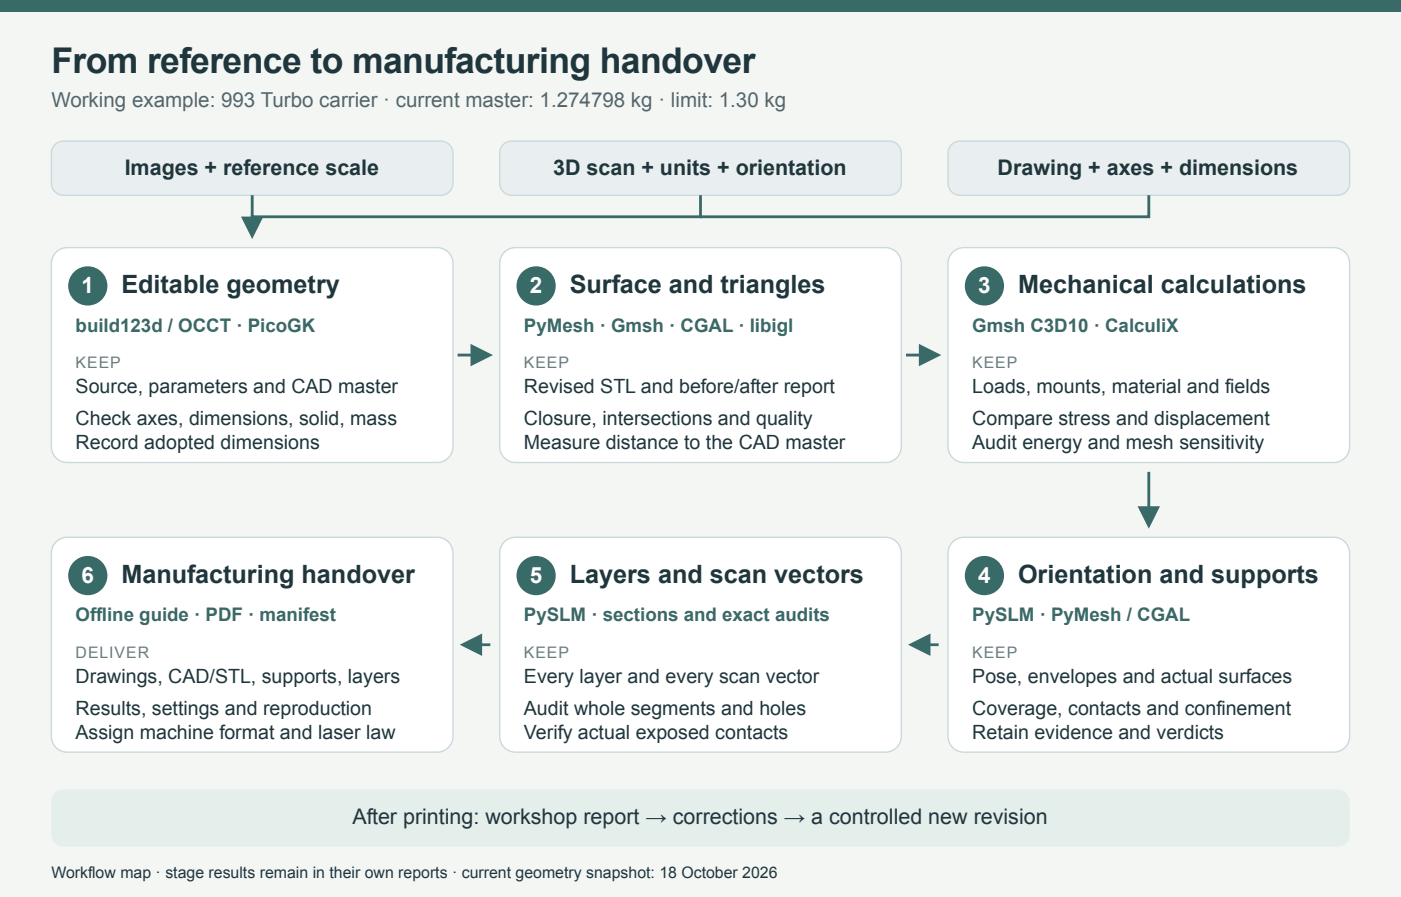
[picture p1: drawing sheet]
<svg xmlns="http://www.w3.org/2000/svg" width="397mm" height="254mm" viewBox="0 0 397 254" stroke-linecap="round" stroke-linejoin="round" font-family="sans-serif">
<defs><g id="words">
<text font-size="10.1" fill="#20363d" x="14.6" y="20.6">From reference to manufacturing handover</text>
<g font-size="7.1" fill="#20363d">
<text x="34.4" y="83.1">Editable geometry</text>
<text x="161.4" y="83.1">Surface and triangles</text>
<text x="288.4" y="83.1">Mechanical calculations</text>
<text x="34.4" y="165.1">Manufacturing handover</text>
<text x="161.4" y="165.1">Layers and scan vectors</text>
<text x="288.4" y="165.1">Orientation and supports</text>
</g>
<g font-size="6.3" fill="#fff">
<text x="23.1" y="83.1">1</text>
<text x="150.1" y="83.1">2</text>
<text x="277.1" y="83.1">3</text>
<text x="23.1" y="165.1">6</text>
<text x="150.1" y="165.1">5</text>
<text x="277.1" y="165.1">4</text>
</g>
<g font-size="6.1" fill="#20363d">
<text x="35.3" y="49.5">Images + reference scale</text>
<text x="156.7" y="49.5">3D scan + units + orientation</text>
<text x="282.6" y="49.5">Drawing + axes + dimensions</text>
<text x="99.8" y="233.4">After printing: workshop report → corrections → a controlled new revision</text>
</g>
<text font-size="5.8" fill="#53676b" x="14.6" y="30.4">Working example: 993 Turbo carrier · current master: 1.274798 kg · limit: 1.30 kg</text>
<g font-size="5.6" fill="#20363d">
<text x="21.4" y="111.4">Source, parameters and CAD master</text>
<text x="148.4" y="111.4">Revised STL and before/after report</text>
<text x="275.4" y="111.4">Loads, mounts, material and fields</text>
<text x="21.4" y="120.4">Check axes, dimensions, solid, mass</text>
<text x="148.4" y="120.4">Closure, intersections and quality</text>
<text x="275.4" y="120.4">Compare stress and displacement</text>
<text x="21.4" y="127.3">Record adopted dimensions</text>
<text x="148.4" y="127.3">Measure distance to the CAD master</text>
<text x="275.4" y="127.3">Audit energy and mesh sensitivity</text>
<text x="21.4" y="193.4">Drawings, CAD/STL, supports, layers</text>
<text x="148.4" y="193.4">Every layer and every scan vector</text>
<text x="275.4" y="193.4">Pose, envelopes and actual surfaces</text>
<text x="21.4" y="202.4">Results, settings and reproduction</text>
<text x="148.4" y="202.4">Audit whole segments and holes</text>
<text x="275.4" y="202.4">Coverage, contacts and confinement</text>
<text x="21.4" y="209.3">Assign machine format and laser law</text>
<text x="148.4" y="209.3">Verify actual exposed contacts</text>
<text x="275.4" y="209.3">Retain evidence and verdicts</text>
</g>
<g font-size="5.3" fill="#386b68">
<text x="21.4" y="93.9">build123d / OCCT · PicoGK</text>
<text x="148.4" y="93.9">PyMesh · Gmsh · CGAL · libigl</text>
<text x="275.4" y="93.9">Gmsh C3D10 · CalculiX</text>
<text x="21.4" y="175.9">Offline guide · PDF · manifest</text>
<text x="148.4" y="175.9">PySLM · sections and exact audits</text>
<text x="275.4" y="175.9">PySLM · PyMesh / CGAL</text>
</g>
<g font-size="4.5" fill="#6a7c80">
<text x="21.4" y="104.2">KEEP</text>
<text x="148.4" y="104.2">KEEP</text>
<text x="275.4" y="104.2">KEEP</text>
<text x="21.4" y="186.3">DELIVER</text>
<text x="148.4" y="186.3">KEEP</text>
<text x="275.4" y="186.3">KEEP</text>
</g>
<text font-size="4.5" fill="#20363d" x="14.6" y="248.7">Workflow map · stage results remain in their own reports · current geometry snapshot: 18 October 2026</text>
</g></defs>
<path d="M0 0h396.9v254h-396.9z" fill="#f4f6f4"/>
<path d="M0 0h396.9v3.2h-396.9z" fill="#386b68"/>
<g fill="#e9eff1" stroke="#cbd9dc" stroke-width=".4">
<path d="M15.6 41a3.4 3.4 0 0 1 2.4-1h106.9a3.4 3.4 0 0 1 3.4 3.4v8.5a3.4 3.4 0 0 1-3.4 3.4h-106.9a3.4 3.4 0 0 1-3.4-3.4v-8.5a3.4 3.4 0 0 1 1-2.4z"/>
<path d="M142.6 41a3.4 3.4 0 0 1 2.4-1h106.9a3.4 3.4 0 0 1 3.4 3.4v8.5a3.4 3.4 0 0 1-3.4 3.4h-106.9a3.4 3.4 0 0 1-3.4-3.4v-8.5a3.4 3.4 0 0 1 1-2.4z"/>
<path d="M269.6 41a3.4 3.4 0 0 1 2.4-1h106.9a3.4 3.4 0 0 1 3.4 3.4v8.5a3.4 3.4 0 0 1-3.4 3.4h-106.9a3.4 3.4 0 0 1-3.4-3.4v-8.5a3.4 3.4 0 0 1 1-2.4z"/>
</g>
<path d="M71.4 55.3v11.1v-5h127v-6.1M325.4 55.3v6.1h-127" fill="none" stroke="#386b68" stroke-width=".79" stroke-linecap="butt"/>
<path d="M68.3 61.3h6.3l-3.2 6.4z" fill="#386b68"/>
<path d="M15.6 71.7a4.5 4.5 0 0 1 3.4-1.6h104.8a4.5 4.5 0 0 1 4.5 4.5v51.9a4.5 4.5 0 0 1-4.5 4.5h-104.8a4.5 4.5 0 0 1-4.4-4.5v-51.9a4.5 4.5 0 0 1 1-2.9z" fill="#fff" stroke="#cbd9dc" stroke-width=".4"/>
<circle cx="24.9" cy="81" r="5.6" fill="#386b68"/>
<path d="M129.6 100.5h8.8" fill="none" stroke="#386b68" stroke-width=".79" stroke-linecap="butt"/>
<path d="M133.3 97.4l6.3 3.1-6.3 3.2z" fill="#386b68"/>
<path d="M143.2 71.2a4.5 4.5 0 0 1 2.8-1.1h104.8a4.5 4.5 0 0 1 4.5 4.5v51.9a4.5 4.5 0 0 1-4.5 4.5h-104.8a4.5 4.5 0 0 1-4.4-4.5v-51.9a4.5 4.5 0 0 1 1.6-3.4z" fill="#fff" stroke="#cbd9dc" stroke-width=".4"/>
<circle cx="151.9" cy="81" r="5.6" fill="#386b68"/>
<path d="M256.6 100.5h8.8" fill="none" stroke="#386b68" stroke-width=".79" stroke-linecap="butt"/>
<path d="M260.3 97.4l6.3 3.1-6.3 3.2z" fill="#386b68"/>
<path d="M270.2 71.2a4.5 4.5 0 0 1 2.8-1.1h104.8a4.5 4.5 0 0 1 4.5 4.5v51.9a4.5 4.5 0 0 1-4.5 4.5h-104.8a4.5 4.5 0 0 1-4.4-4.5v-51.9a4.5 4.5 0 0 1 1.6-3.4z" fill="#fff" stroke="#cbd9dc" stroke-width=".4"/>
<circle cx="278.9" cy="81" r="5.6" fill="#386b68"/>
<path d="M325.4 133.6v14.8" fill="none" stroke="#386b68" stroke-width=".79" stroke-linecap="butt"/>
<path d="M322.3 143.4h6.3l-3.2 6.3z" fill="#386b68"/>
<path d="M270.2 153.2a4.5 4.5 0 0 1 2.8-1.1h104.8a4.5 4.5 0 0 1 4.5 4.5v51.9a4.5 4.5 0 0 1-4.5 4.5h-104.8a4.5 4.5 0 0 1-4.4-4.5v-51.9a4.5 4.5 0 0 1 1.6-3.4z" fill="#fff" stroke="#cbd9dc" stroke-width=".4"/>
<circle cx="278.9" cy="163" r="5.6" fill="#386b68"/>
<path d="M258.5 182.6h7.4" fill="none" stroke="#386b68" stroke-width=".79" stroke-linecap="butt"/>
<path d="M257.2 182.6l6.4-3.2v6.3z" fill="#386b68"/>
<path d="M143.2 153.2a4.5 4.5 0 0 1 2.8-1.1h104.8a4.5 4.5 0 0 1 4.5 4.5v51.9a4.5 4.5 0 0 1-4.5 4.5h-104.8a4.5 4.5 0 0 1-4.4-4.5v-51.9a4.5 4.5 0 0 1 1.6-3.4z" fill="#fff" stroke="#cbd9dc" stroke-width=".4"/>
<circle cx="151.9" cy="163" r="5.6" fill="#386b68"/>
<path d="M131.5 182.6h7.4" fill="none" stroke="#386b68" stroke-width=".79" stroke-linecap="butt"/>
<path d="M130.2 182.6l6.4-3.2v6.3z" fill="#386b68"/>
<path d="M15.6 153.7a4.5 4.5 0 0 1 3.4-1.6h104.8a4.5 4.5 0 0 1 4.5 4.5v51.9a4.5 4.5 0 0 1-4.5 4.5h-104.8a4.5 4.5 0 0 1-4.4-4.5v-51.9a4.5 4.5 0 0 1 1-2.9z" fill="#fff" stroke="#cbd9dc" stroke-width=".4"/>
<circle cx="24.9" cy="163" r="5.6" fill="#386b68"/>
<path d="M15.6 224.6a3.4 3.4 0 0 1 2.4-1h360.9a3.4 3.4 0 0 1 3.4 3.4v9.3a3.4 3.4 0 0 1-3.4 3.4h-360.9a3.4 3.4 0 0 1-3.4-3.4v-9.3a3.4 3.4 0 0 1 1-2.4z" fill="#e4eeea"/>
<use href="#words"/>
</svg>
